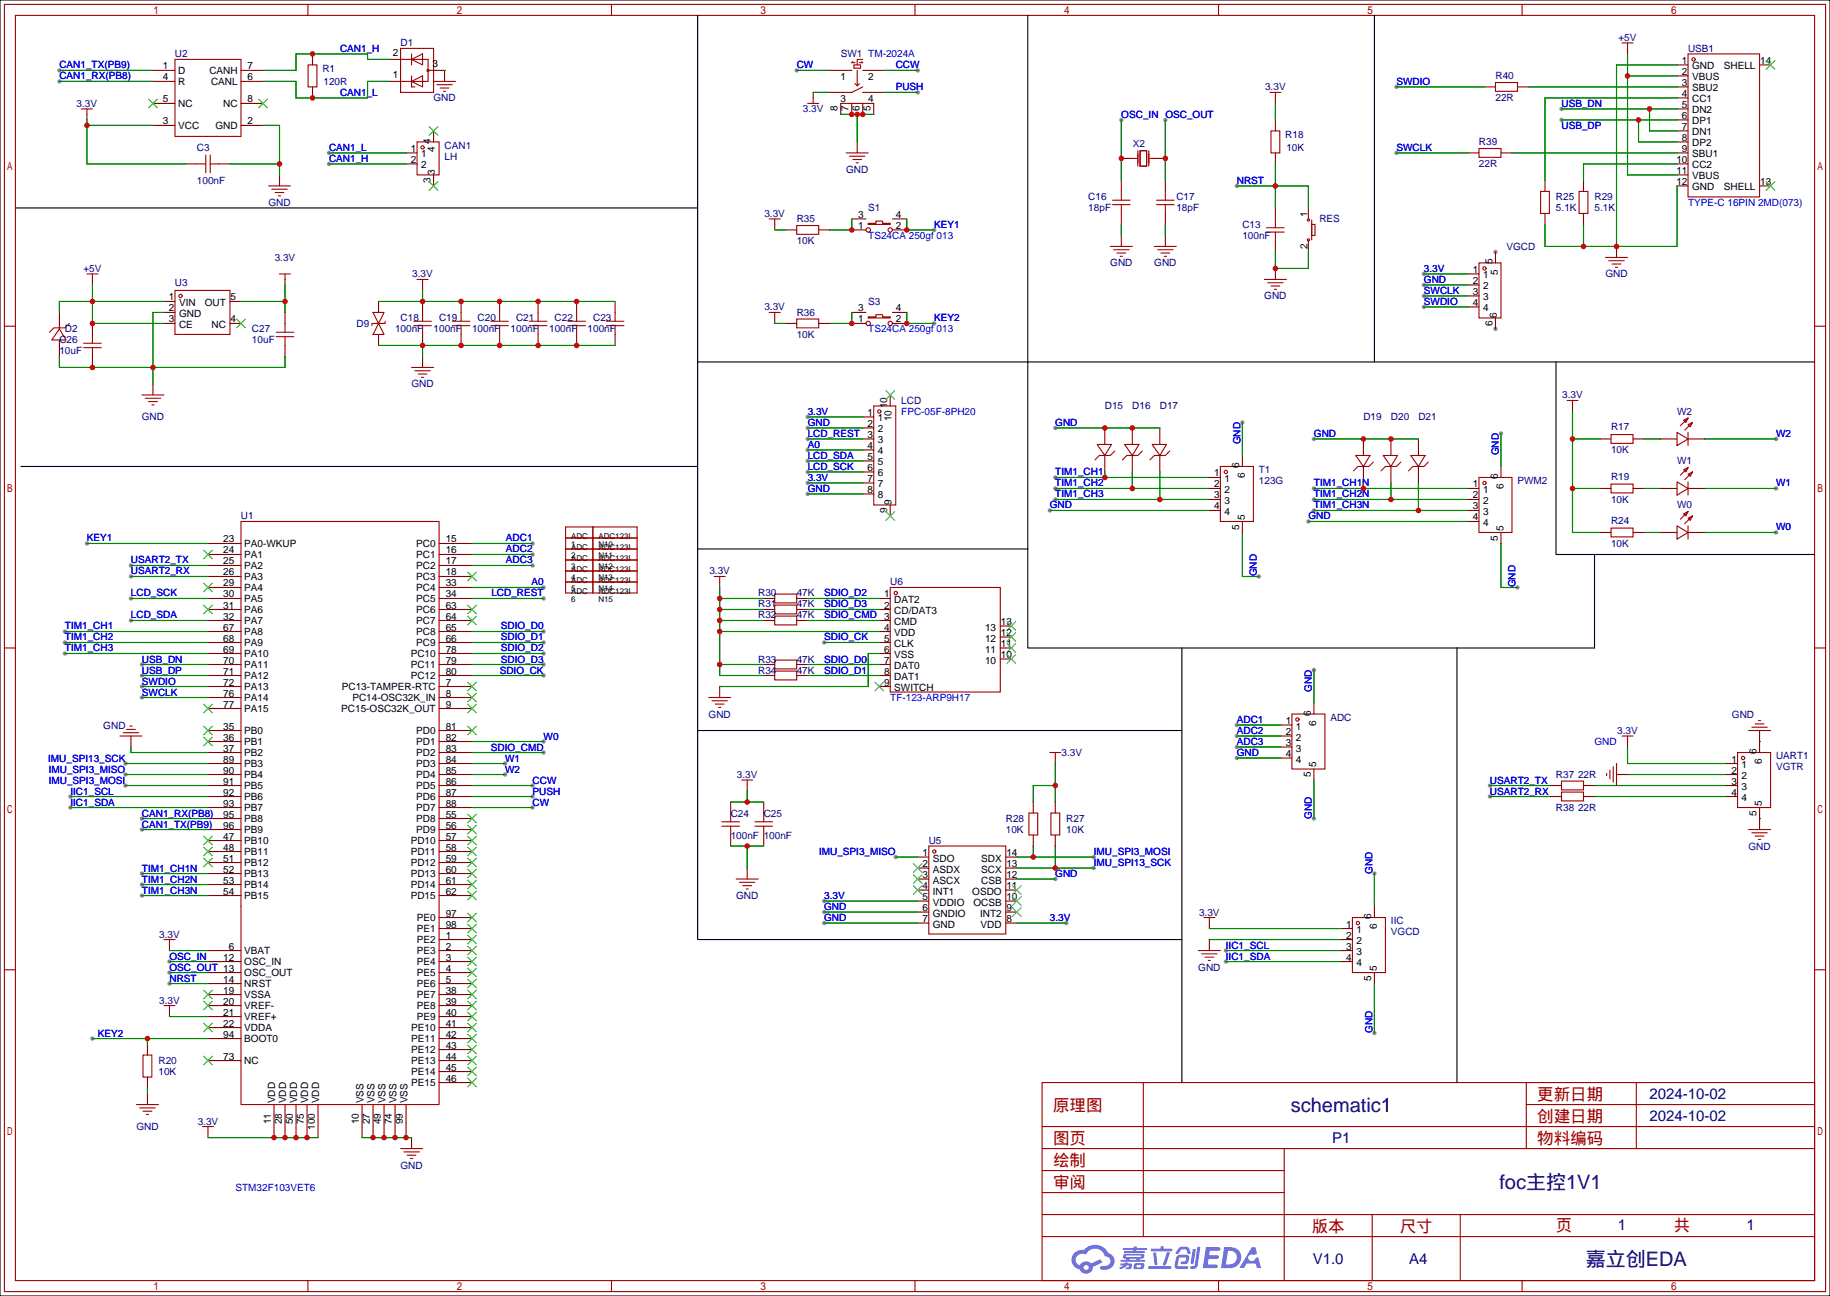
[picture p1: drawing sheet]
<svg xmlns="http://www.w3.org/2000/svg" width="422mm" height="299mm" viewBox="0 0 422 299" stroke-linecap="round" stroke-linejoin="round" font-family="sans-serif">
<defs><g id="words">
<g font-size="4.6" fill="#000080">
<text x="297.9" y="256.6">schematic1</text>
<text x="346.1" y="274.4">foc主控1V1</text>
<text x="366" y="292.2">嘉立创EDA</text>
</g>
<g font-size="3.8" fill="#a00000">
<text x="243.1" y="256.5">原理图</text>
<text x="354.8" y="254">更新日期</text>
<text x="354.8" y="259.1">创建日期</text>
<text x="243.1" y="269.2">绘制</text>
<text x="243.1" y="264.2">图页</text>
<text x="354.8" y="264.2">物料编码</text>
<text x="243.1" y="274.3">审阅</text>
<text x="302.8" y="284.5">版本</text>
<text x="323.1" y="284.5">尺寸</text>
<text x="359.2" y="284.2">页</text>
<text x="386.3" y="284.2">共</text>
</g>
<g font-size="3.5" fill="#000080">
<text x="380.7" y="253.7">2024-10-02</text>
<text x="307.5" y="263.8">P1</text>
<text x="380.7" y="258.8">2024-10-02</text>
<text x="373.4" y="283.9">1</text>
<text x="403.2" y="283.9">1</text>
<text x="303" y="291.8">V1.0</text>
<text x="325.3" y="291.8">A4</text>
</g>
<g font-size="2.3" fill="#00f">
<text x="78.5" y="12">CAN1_H</text>
<text x="13.7" y="15.8">CAN1_TX(PB9)</text>
<text x="183.9" y="15.8">CW</text>
<text x="206.8" y="15.8">CCW</text>
<text x="13.7" y="18.3">CAN1_RX(PB8)</text>
<text x="78.5" y="22.1">CAN1_L</text>
<text x="206.8" y="20.9">PUSH</text>
<text x="322.3" y="19.6">SWDIO</text>
<text x="258.8" y="27.2">OSC_IN OSC_OUT</text>
<text x="360.4" y="24.7">USB_DN</text>
<text x="360.4" y="29.8">USB_DP</text>
<text x="75.9" y="34.8">CAN1_L</text>
<text x="322.3" y="34.8">SWCLK</text>
<text x="75.9" y="37.4">CAN1_H</text>
<text x="285.5" y="42.5">NRST</text>
<text x="389.6" y="47.5">TYPE-C 16PIN 2MD(073)</text>
<text x="215.6" y="52.6">KEY1</text>
<text x="200.4" y="55.2">TS24CA 250gf 013</text>
<text x="328.7" y="62.8">3.3V</text>
<text x="328.7" y="65.3">GND</text>
<text x="328.7" y="67.9">SWCLK</text>
<text x="328.7" y="70.4">SWDIO</text>
<text x="200.4" y="76.8">TS24CA 250gf 013</text>
<text x="215.6" y="74.2">KEY2</text>
<text x="186.4" y="95.8">3.3V</text>
<text x="208" y="95.8">FPC-05F-8PH20</text>
<text x="186.4" y="98.3">GND</text>
<text x="186.4" y="100.9">LCD_REST</text>
<text x="243.6" y="98.3">GND</text>
<text x="303.3" y="100.9">GND</text>
<text x="410" y="100.9">W2</text>
<text x="186.4" y="106">LCD_SDA</text>
<text x="186.4" y="103.4">A0</text>
<text x="286.3" y="102.6" transform="rotate(-90 286.3 102.6)">GND</text>
<text x="346" y="105.2" transform="rotate(-90 346 105.2)">GND</text>
<text x="186.4" y="108.5">LCD_SCK</text>
<text x="186.4" y="111">3.3V</text>
<text x="186.4" y="113.6">GND</text>
<text x="243.6" y="109.8">TIM1_CH1</text>
<text x="243.6" y="112.3">TIM1_CH2</text>
<text x="303.3" y="112.3">TIM1_CH1N</text>
<text x="410" y="112.3">W1</text>
<text x="242.3" y="117.4">GND</text>
<text x="243.6" y="114.9">TIM1_CH3</text>
<text x="302" y="119.9">GND</text>
<text x="303.3" y="114.9">TIM1_CH2N</text>
<text x="303.3" y="117.4">TIM1_CH3N</text>
<text x="20.1" y="125">KEY1</text>
<text x="116.8" y="125">ADC1</text>
<text x="410" y="122.5">W0</text>
<text x="30.2" y="130.1">USART2_TX</text>
<text x="116.8" y="127.6">ADC2</text>
<text x="116.8" y="130.1">ADC3</text>
<text x="30.2" y="137.7">LCD_SCK</text>
<text x="30.2" y="132.6">USART2_RX</text>
<text x="113.4" y="137.7">LCD_REST</text>
<text x="122.7" y="135.2">A0</text>
<text x="190.2" y="137.7">SDIO_D2</text>
<text x="290.1" y="133.1" transform="rotate(-90 290.1 133.1)">GND</text>
<text x="349.8" y="135.6" transform="rotate(-90 349.8 135.6)">GND</text>
<text x="30.2" y="142.8">LCD_SDA</text>
<text x="190.2" y="140.3">SDIO_D3</text>
<text x="190.2" y="142.8">SDIO_CMD</text>
<text x="15" y="147.9">TIM1_CH2</text>
<text x="15" y="145.3">TIM1_CH1</text>
<text x="115.6" y="145.3">SDIO_D0</text>
<text x="115.6" y="147.9">SDIO_D1</text>
<text x="190.2" y="147.9">SDIO_CK</text>
<text x="15" y="150.4">TIM1_CH3</text>
<text x="32.8" y="153">USB_DN</text>
<text x="32.8" y="155.5">USB_DP</text>
<text x="115.3" y="155.5">SDIO_CK</text>
<text x="115.6" y="150.4">SDIO_D2</text>
<text x="115.6" y="153">SDIO_D3</text>
<text x="190.2" y="155.5">SDIO_D1</text>
<text x="190.2" y="153">SDIO_D0</text>
<text x="32.8" y="160.6">SWCLK</text>
<text x="32.8" y="158">SWDIO</text>
<text x="205.5" y="161.8">TF-123-ARP9H17</text>
<text x="302.8" y="159.8" transform="rotate(-90 302.8 159.8)">GND</text>
<text x="285.5" y="166.9">ADC1</text>
<text x="113.3" y="173.3">SDIO_CMD</text>
<text x="125.5" y="170.7">W0</text>
<text x="285.5" y="169.5">ADC2</text>
<text x="285.5" y="172">ADC3</text>
<text x="368" y="172">GND</text>
<text x="11.1" y="175.8">IMU_SPI13_SCK</text>
<text x="11.2" y="178.4">IMU_SPI3_MISO</text>
<text x="116.6" y="175.8">W1</text>
<text x="116.6" y="178.4">W2</text>
<text x="285.5" y="174.5">GND</text>
<text x="11.2" y="180.9">IMU_SPI3_MOSI</text>
<text x="16.3" y="183.4">IIC1_SCL</text>
<text x="16.3" y="186">IIC1_SDA</text>
<text x="122.9" y="183.4">PUSH</text>
<text x="122.9" y="180.9">CCW</text>
<text x="122.9" y="186">CW</text>
<text x="343.9" y="183.4">USART2_RX</text>
<text x="343.9" y="180.9">USART2_TX</text>
<text x="32.8" y="188.5">CAN1_RX(PB8)</text>
<text x="32.8" y="191.1">CAN1_TX(PB9)</text>
<text x="302.8" y="189" transform="rotate(-90 302.8 189)">GND</text>
<text x="189" y="197.4">IMU_SPI3_MISO</text>
<text x="252.5" y="197.4">IMU_SPI3_MOSI</text>
<text x="32.8" y="201.2">TIM1_CH1N</text>
<text x="32.8" y="203.8">TIM1_CH2N</text>
<text x="243.6" y="202.5">GND</text>
<text x="252.5" y="199.9">IMU_SPI13_SCK</text>
<text x="316.8" y="201.7" transform="rotate(-90 316.8 201.7)">GND</text>
<text x="32.8" y="206.3">TIM1_CH3N</text>
<text x="190.2" y="207.6">3.3V</text>
<text x="190.2" y="212.6">GND</text>
<text x="190.2" y="210.1">GND</text>
<text x="242.3" y="212.6">3.3V</text>
<text x="39.1" y="221.5">OSC_IN</text>
<text x="283" y="219">IIC1_SCL</text>
<text x="283" y="221.5">IIC1_SDA</text>
<text x="39.1" y="226.6">NRST</text>
<text x="39.1" y="224.1">OSC_OUT 13</text>
<text x="22.6" y="239.3">KEY2</text>
<text x="316.8" y="238.5" transform="rotate(-90 316.8 238.5)">GND</text>
<text x="54.4" y="274.9">STM32F103VET6</text>
</g>
<g font-size="2.3" fill="#000080">
<text x="92.5" y="10.7">D1</text>
<text x="373.6" y="9.4">+5V</text>
<text x="389.6" y="12">USB1</text>
<text x="40.4" y="13.3">U2</text>
<text x="74.4" y="16.5">R1</text>
<text x="194.1" y="13.3">SW1 TM-2024A</text>
<text x="74.7" y="19.6">120R</text>
<text x="100.1" y="23.4">GND</text>
<text x="292" y="20.9">3.3V</text>
<text x="345.2" y="18.3">R40</text>
<text x="345.2" y="23.4">22R</text>
<text x="17.7" y="24.7">3.3V</text>
<text x="185.3" y="26">3.3V</text>
<text x="45.5" y="34.8">C3</text>
<text x="102.6" y="34.4">CAN1</text>
<text x="261.5" y="33.9">X2</text>
<text x="296.7" y="31.8">R18</text>
<text x="296.9" y="34.8">10K</text>
<text x="341.4" y="33.6">R39</text>
<text x="102.6" y="36.9">LH</text>
<text x="195.3" y="39.9">GND</text>
<text x="341.4" y="38.7">22R</text>
<text x="45.5" y="42.4">100nF</text>
<text x="62" y="47.5">GND</text>
<text x="251.2" y="46.3">C16</text>
<text x="271.5" y="46.3">C17</text>
<text x="359.2" y="46.3">R25</text>
<text x="368" y="46.3">R29</text>
<text x="176.4" y="50.1">3.3V</text>
<text x="183.9" y="51.4">R35</text>
<text x="200.4" y="48.8">S1</text>
<text x="251.2" y="48.8">18pF</text>
<text x="271.5" y="48.8">18pF</text>
<text x="286.8" y="52.6">C13</text>
<text x="304.5" y="51.4">RES</text>
<text x="359.2" y="48.8">5.1K</text>
<text x="368" y="48.8">5.1K</text>
<text x="183.9" y="56.4">10K</text>
<text x="286.8" y="55.2">100nF</text>
<text x="347.7" y="57.7">VGCD</text>
<text x="19.3" y="62.8">+5V</text>
<text x="63.4" y="60.2">3.3V</text>
<text x="95.2" y="64.1">3.3V</text>
<text x="256.3" y="61.5">GND</text>
<text x="266.4" y="61.5">GND</text>
<text x="370.6" y="64.1">GND</text>
<text x="40.4" y="66">U3</text>
<text x="176.4" y="71.7">3.3V</text>
<text x="200.4" y="70.4">S3</text>
<text x="291.8" y="69.1">GND</text>
<text x="15" y="76.8">D2</text>
<text x="58.2" y="76.8">C27</text>
<text x="82.3" y="75.5">D9</text>
<text x="91.2" y="76.8">100nF</text>
<text x="92.5" y="74.2">C18</text>
<text x="100.1" y="76.8">100nF</text>
<text x="101.3" y="74.2">C19</text>
<text x="109" y="76.8">100nF</text>
<text x="110.2" y="74.2">C20</text>
<text x="117.9" y="76.8">100nF</text>
<text x="119.1" y="74.2">C21</text>
<text x="126.7" y="76.8">100nF</text>
<text x="128" y="74.2">C22</text>
<text x="135.6" y="76.8">100nF</text>
<text x="136.9" y="74.2">C23</text>
<text x="183.9" y="72.9">R36</text>
<text x="13.7" y="79.3">C26</text>
<text x="13.7" y="81.8">10uF</text>
<text x="58.2" y="79.3">10uF</text>
<text x="183.9" y="78">10K</text>
<text x="95" y="89.5">GND</text>
<text x="208" y="93.3">LCD</text>
<text x="255" y="94.5">D15</text>
<text x="261.4" y="94.5">D16</text>
<text x="267.7" y="94.5">D17</text>
<text x="360.6" y="92">3.3V</text>
<text x="387.1" y="95.8">W2</text>
<text x="32.7" y="97.1">GND</text>
<text x="314.7" y="97.1">D19</text>
<text x="321.1" y="97.1">D20</text>
<text x="327.4" y="97.1">D21</text>
<text x="371.9" y="99.4">R17</text>
<text x="371.9" y="104.7">10K</text>
<text x="387.1" y="107.2">W1</text>
<text x="290.6" y="109.2">T1</text>
<text x="290.6" y="111.8">123G</text>
<text x="350.3" y="111.8">PWM2</text>
<text x="371.9" y="110.8">R19</text>
<text x="55.6" y="119.9">U1</text>
<text x="371.9" y="116.1">10K</text>
<text x="387.1" y="117.4">W0</text>
<text x="371.9" y="121">R24</text>
<text x="371.9" y="126.3">10K</text>
<text x="163.7" y="132.6">3.3V</text>
<text x="175" y="137.7">R30</text>
<text x="183.9" y="137.7">47K</text>
<text x="205.5" y="135.2">U6</text>
<text x="175" y="140.3">R31</text>
<text x="175" y="142.8">R32</text>
<text x="183.9" y="140.3">47K</text>
<text x="183.9" y="142.8">47K</text>
<text x="175" y="153">R33</text>
<text x="175" y="155.5">R34</text>
<text x="183.9" y="153">47K</text>
<text x="183.9" y="155.5">47K</text>
<text x="163.6" y="165.7">GND</text>
<text x="307.1" y="166.4">ADC</text>
<text x="399.8" y="165.7">GND</text>
<text x="23.9" y="168.2">GND</text>
<text x="373.3" y="169.5">3.3V</text>
<text x="170.1" y="179.6">3.3V</text>
<text x="245" y="174.5">3.3V</text>
<text x="359.2" y="179.6">R37</text>
<text x="364.2" y="179.6">22R</text>
<text x="410" y="175.3">UART1</text>
<text x="410" y="177.8">VGTR</text>
<text x="168.7" y="188.5">C24</text>
<text x="176.3" y="188.5">C25</text>
<text x="232.2" y="189.8">R28</text>
<text x="246.1" y="189.8">R27</text>
<text x="359.2" y="187.2">R38</text>
<text x="364.2" y="187.2">22R</text>
<text x="168.7" y="193.6">100nF</text>
<text x="176.3" y="193.6">100nF</text>
<text x="214.4" y="194.8">U5</text>
<text x="232.2" y="192.3">10K</text>
<text x="246.1" y="192.3">10K</text>
<text x="403.6" y="196.1">GND</text>
<text x="169.9" y="207.6">GND</text>
<text x="276.8" y="211.4">3.3V</text>
<text x="321.1" y="213.4">IIC</text>
<text x="321.1" y="215.9">VGCD</text>
<text x="36.7" y="216.5">3.3V</text>
<text x="276.6" y="224.1">GND</text>
<text x="36.7" y="231.7">3.3V</text>
<text x="36.6" y="245.7">R20</text>
<text x="36.6" y="248.2">10K</text>
<text x="31.5" y="260.9">GND</text>
<text x="45.6" y="259.6">3.3V</text>
<text x="92.4" y="269.8">GND</text>
</g>
<g font-size="2.3">
<text x="37.6" y="16">1</text>
<text x="41.1" y="17">D</text>
<text x="48.3" y="17">CANH</text>
<text x="57.1" y="16">7</text>
<text x="90.7" y="13">2</text>
<text x="99.8" y="15.5">3</text>
<text x="388.2" y="14.8">1</text>
<text x="388.2" y="17.3">2</text>
<text x="390.6" y="16">GND</text>
<text x="397.9" y="16">SHELL</text>
<text x="406.3" y="14.8">14</text>
<text x="37.6" y="18.6">4</text>
<text x="37.6" y="23.6">5</text>
<text x="41.1" y="19.6">R</text>
<text x="48.7" y="19.6">CANL</text>
<text x="57.1" y="18.6">6</text>
<text x="57.1" y="23.6">8</text>
<text x="90.7" y="18.1">1</text>
<text x="194" y="23.6">3</text>
<text x="194" y="18.6">1</text>
<text x="200.4" y="23.6">4</text>
<text x="200.4" y="18.6">2</text>
<text x="388.2" y="19.8">3</text>
<text x="388.2" y="22.4">4</text>
<text x="390.6" y="18.6">VBUS</text>
<text x="390.6" y="21.1">SBU2</text>
<text x="390.6" y="23.6">CC1</text>
<text x="37.6" y="28.7">3</text>
<text x="41.1" y="29.7">VCC</text>
<text x="41.1" y="24.7">NC</text>
<text x="49.7" y="29.7">GND</text>
<text x="51.5" y="24.7">NC</text>
<text x="57.1" y="28.7">2</text>
<text x="193.3" y="25.6" transform="rotate(-90 193.3 25.6)">8</text>
<text x="195.9" y="25.6" transform="rotate(-90 195.9 25.6)">7</text>
<text x="198.4" y="25.6" transform="rotate(-90 198.4 25.6)">6</text>
<text x="201" y="25.6" transform="rotate(-90 201 25.6)">5</text>
<text x="388.2" y="24.9">5</text>
<text x="388.2" y="27.5">6</text>
<text x="388.2" y="30">7</text>
<text x="390.6" y="26.2">DN2</text>
<text x="390.6" y="28.7">DP1</text>
<text x="94.9" y="35.1">1</text>
<text x="99.4" y="33.3" transform="rotate(-90 99.4 33.3)">4</text>
<text x="100.4" y="35" transform="rotate(-90 100.4 35)">4</text>
<text x="388.2" y="32.5">8</text>
<text x="388.2" y="35.1">9</text>
<text x="390.6" y="31.3">DN1</text>
<text x="390.6" y="33.8">DP2</text>
<text x="94.9" y="37.6">2</text>
<text x="97.2" y="36.3">1</text>
<text x="97.2" y="38.9">2</text>
<text x="100.4" y="40.4" transform="rotate(-90 100.4 40.4)">3</text>
<text x="386.9" y="37.6">10</text>
<text x="386.9" y="40.2">11</text>
<text x="390.6" y="36.3">SBU1</text>
<text x="390.6" y="38.9">CC2</text>
<text x="390.6" y="41.4">VBUS</text>
<text x="99.4" y="42.2" transform="rotate(-90 99.4 42.2)">3</text>
<text x="386.9" y="42.7">12</text>
<text x="390.6" y="44">GND</text>
<text x="397.9" y="44">SHELL</text>
<text x="406.3" y="42.7">13</text>
<text x="198.1" y="52.9">1</text>
<text x="198.1" y="50.3">3</text>
<text x="206.8" y="52.9">2</text>
<text x="206.8" y="50.3">4</text>
<text x="301.8" y="50" transform="rotate(-90 301.8 50)">1</text>
<text x="301.8" y="57.4" transform="rotate(-90 301.8 57.4)">2</text>
<text x="340" y="63">1</text>
<text x="340" y="65.6">2</text>
<text x="342.3" y="64.3">1</text>
<text x="344.5" y="61.1" transform="rotate(-90 344.5 61.1)">5</text>
<text x="345.7" y="63.4" transform="rotate(-90 345.7 63.4)">5</text>
<text x="39" y="69.4">1</text>
<text x="39" y="71.9">2</text>
<text x="41.3" y="70.6">VIN</text>
<text x="47.3" y="70.6">OUT</text>
<text x="53.2" y="69.4">5</text>
<text x="198.1" y="71.9">3</text>
<text x="206.8" y="71.9">4</text>
<text x="340" y="68.1">3</text>
<text x="340" y="70.6">4</text>
<text x="342.3" y="66.8">2</text>
<text x="342.3" y="69.4">3</text>
<text x="342.3" y="71.9">4</text>
<text x="39" y="74.4">3</text>
<text x="41.3" y="73.2">GND</text>
<text x="41.3" y="75.7">CE</text>
<text x="48.8" y="75.7">NC</text>
<text x="53.2" y="74.4">4</text>
<text x="198.1" y="74.4">1</text>
<text x="206.8" y="74.4">2</text>
<text x="344.5" y="75.2" transform="rotate(-90 344.5 75.2)">6</text>
<text x="345.5" y="73.4" transform="rotate(-90 345.5 73.4)">6</text>
<text x="204.8" y="94.2" transform="rotate(-90 204.8 94.2)">10</text>
<text x="200.3" y="96">1</text>
<text x="200.3" y="98.6">2</text>
<text x="200.3" y="101.1">3</text>
<text x="202.6" y="97.3">1</text>
<text x="202.6" y="99.8">2</text>
<text x="205.8" y="97.3" transform="rotate(-90 205.8 97.3)">10</text>
<text x="200.3" y="103.7">4</text>
<text x="200.3" y="106.2">5</text>
<text x="202.6" y="102.4">3</text>
<text x="202.6" y="104.9">4</text>
<text x="202.6" y="107.5">5</text>
<text x="200.3" y="108.7">6</text>
<text x="200.3" y="111.3">7</text>
<text x="200.3" y="113.8">8</text>
<text x="202.6" y="110">6</text>
<text x="202.6" y="112.5">7</text>
<text x="280.3" y="110">1</text>
<text x="280.3" y="112.5">2</text>
<text x="282.6" y="111.3">1</text>
<text x="282.6" y="113.8">2</text>
<text x="286" y="108.1" transform="rotate(-90 286 108.1)">6</text>
<text x="287.3" y="110.4" transform="rotate(-90 287.3 110.4)">6</text>
<text x="340" y="112.5">1</text>
<text x="342.3" y="113.8">1</text>
<text x="345.7" y="110.6" transform="rotate(-90 345.7 110.6)">6</text>
<text x="347" y="112.9" transform="rotate(-90 347 112.9)">6</text>
<text x="202.6" y="115.1">8</text>
<text x="204.8" y="118.4" transform="rotate(-90 204.8 118.4)">9</text>
<text x="205.8" y="116.6" transform="rotate(-90 205.8 116.6)">9</text>
<text x="280.3" y="115.1">3</text>
<text x="280.3" y="117.6">4</text>
<text x="282.6" y="116.4">3</text>
<text x="282.6" y="118.9">4</text>
<text x="287.3" y="119.9" transform="rotate(-90 287.3 119.9)">5</text>
<text x="340" y="115.1">2</text>
<text x="340" y="117.6">3</text>
<text x="342.3" y="116.4">2</text>
<text x="342.3" y="118.9">3</text>
<text x="51.5" y="125.2">23</text>
<text x="102.9" y="125.2">15</text>
<text x="286" y="122.3" transform="rotate(-90 286 122.3)">5</text>
<text x="340" y="120.2">4</text>
<text x="342.3" y="121.4">4</text>
<text x="345.7" y="124.8" transform="rotate(-90 345.7 124.8)">5</text>
<text x="347" y="122.5" transform="rotate(-90 347 122.5)">5</text>
<text x="51.5" y="127.8">24</text>
<text x="51.5" y="130.3">25</text>
<text x="56.4" y="126.3">PA0-WKUP</text>
<text x="56.4" y="128.8">PA1</text>
<text x="56.4" y="131.3">PA2</text>
<text x="96.1" y="126.3">PC0</text>
<text x="96.1" y="128.8">PC1</text>
<text x="96.1" y="131.3">PC2</text>
<text x="102.9" y="127.8">16</text>
<text x="102.9" y="130.3">17</text>
<text x="51.5" y="132.9">26</text>
<text x="51.5" y="135.4">29</text>
<text x="51.5" y="137.9">30</text>
<text x="56.4" y="133.9">PA3</text>
<text x="56.4" y="136.4">PA4</text>
<text x="96.1" y="133.9">PC3</text>
<text x="96.1" y="136.4">PC4</text>
<text x="102.9" y="132.9">18</text>
<text x="102.9" y="135.4">33</text>
<text x="102.9" y="137.9">34</text>
<text x="204.1" y="137.9">1</text>
<text x="51.5" y="140.5">31</text>
<text x="51.5" y="143">32</text>
<text x="56.4" y="139">PA5</text>
<text x="56.4" y="141.5">PA6</text>
<text x="96.1" y="139">PC5</text>
<text x="96.1" y="141.5">PC6</text>
<text x="102.9" y="140.5">63</text>
<text x="102.9" y="143">64</text>
<text x="204.1" y="143">3</text>
<text x="204.1" y="140.5">2</text>
<text x="206.4" y="141.8">CD/DAT3</text>
<text x="206.4" y="139.2">DAT2</text>
<text x="51.5" y="145.6">67</text>
<text x="51.5" y="148.1">68</text>
<text x="56.4" y="144">PA7</text>
<text x="56.4" y="146.6">PA8</text>
<text x="56.4" y="149.1">PA9</text>
<text x="96.1" y="144">PC7</text>
<text x="96.1" y="146.6">PC8</text>
<text x="96.1" y="149.1">PC9</text>
<text x="102.9" y="145.6">65</text>
<text x="102.9" y="148.1">66</text>
<text x="204.1" y="148.1">5</text>
<text x="204.1" y="145.6">4</text>
<text x="206.4" y="149.4">CLK</text>
<text x="206.4" y="146.8">VDD</text>
<text x="206.4" y="144.3">CMD</text>
<text x="227.4" y="145.6">13</text>
<text x="227.4" y="148.1">12</text>
<text x="231" y="144.3">13</text>
<text x="231" y="146.8">12</text>
<text x="231" y="149.4">11</text>
<text x="51.5" y="150.6">69</text>
<text x="51.5" y="153.2">70</text>
<text x="51.5" y="155.7">71</text>
<text x="56.4" y="151.7">PA10</text>
<text x="56.4" y="154.2">PA11</text>
<text x="94.8" y="151.7">PC10</text>
<text x="94.8" y="154.2">PC11</text>
<text x="102.9" y="150.6">78</text>
<text x="102.9" y="153.2">79</text>
<text x="102.9" y="155.7">80</text>
<text x="204.1" y="155.7">8</text>
<text x="204.1" y="153.2">7</text>
<text x="204.1" y="150.6">6</text>
<text x="206.4" y="154.5">DAT0</text>
<text x="206.4" y="151.9">VSS</text>
<text x="227.4" y="150.6">11</text>
<text x="227.4" y="153.2">10</text>
<text x="231" y="151.9">10</text>
<text x="51.5" y="158.3">72</text>
<text x="51.5" y="160.8">76</text>
<text x="56.4" y="156.7">PA12</text>
<text x="56.4" y="159.3">PA13</text>
<text x="56.4" y="161.8">PA14</text>
<text x="78.9" y="159.3">PC13-TAMPER-RTC</text>
<text x="81.3" y="161.8">PC14-OSC32K_IN</text>
<text x="94.8" y="156.7">PC12</text>
<text x="102.9" y="158.3">7</text>
<text x="102.9" y="160.8">8</text>
<text x="204.1" y="158.3">9</text>
<text x="206.4" y="159.5">SWITCH</text>
<text x="206.4" y="157">DAT1</text>
<text x="51.5" y="163.3">77</text>
<text x="56.4" y="164.4">PA15</text>
<text x="78.8" y="164.4">PC15-OSC32K_OUT</text>
<text x="102.9" y="163.3">9</text>
<text x="296.8" y="167.2">1</text>
<text x="302.6" y="165.2" transform="rotate(-90 302.6 165.2)">6</text>
<text x="303.8" y="167.6" transform="rotate(-90 303.8 167.6)">6</text>
<text x="51.5" y="168.4">35</text>
<text x="51.5" y="171">36</text>
<text x="51.5" y="173.5">37</text>
<text x="56.4" y="169.4">PB0</text>
<text x="56.4" y="172">PB1</text>
<text x="96.1" y="169.4">PD0</text>
<text x="96.1" y="172">PD1</text>
<text x="102.9" y="168.4">81</text>
<text x="102.9" y="171">82</text>
<text x="102.9" y="173.5">83</text>
<text x="296.8" y="169.7">2</text>
<text x="296.8" y="172.2">3</text>
<text x="299.1" y="168.4">1</text>
<text x="299.1" y="171">2</text>
<text x="299.1" y="173.5">3</text>
<text x="51.5" y="176">89</text>
<text x="51.5" y="178.6">90</text>
<text x="56.4" y="174.5">PB2</text>
<text x="56.4" y="177.1">PB3</text>
<text x="56.4" y="179.6">PB4</text>
<text x="96.1" y="174.5">PD2</text>
<text x="96.1" y="177.1">PD3</text>
<text x="96.1" y="179.6">PD4</text>
<text x="102.9" y="176">84</text>
<text x="102.9" y="178.6">85</text>
<text x="296.8" y="174.8">4</text>
<text x="299.1" y="176">4</text>
<text x="302.6" y="179.4" transform="rotate(-90 302.6 179.4)">5</text>
<text x="303.8" y="177.1" transform="rotate(-90 303.8 177.1)">5</text>
<text x="399.7" y="176">1</text>
<text x="399.7" y="178.6">2</text>
<text x="402" y="177.3">1</text>
<text x="402" y="179.9">2</text>
<text x="405.4" y="174.1" transform="rotate(-90 405.4 174.1)">6</text>
<text x="406.7" y="176.4" transform="rotate(-90 406.7 176.4)">6</text>
<text x="51.5" y="181.1">91</text>
<text x="51.5" y="183.7">92</text>
<text x="56.4" y="182.1">PB5</text>
<text x="56.4" y="184.7">PB6</text>
<text x="96.1" y="182.1">PD5</text>
<text x="96.1" y="184.7">PD6</text>
<text x="102.9" y="181.1">86</text>
<text x="102.9" y="183.7">87</text>
<text x="399.7" y="181.1">3</text>
<text x="399.7" y="183.7">4</text>
<text x="402" y="182.4">3</text>
<text x="402" y="184.9">4</text>
<text x="406.7" y="186" transform="rotate(-90 406.7 186)">5</text>
<text x="51.5" y="186.2">93</text>
<text x="51.5" y="188.7">95</text>
<text x="51.5" y="191.3">96</text>
<text x="56.4" y="187.2">PB7</text>
<text x="56.4" y="189.8">PB8</text>
<text x="96.1" y="189.8">PD8</text>
<text x="96.1" y="187.2">PD7</text>
<text x="102.9" y="188.7">55</text>
<text x="102.9" y="191.3">56</text>
<text x="102.9" y="186.2">88</text>
<text x="405.4" y="188.3" transform="rotate(-90 405.4 188.3)">5</text>
<text x="51.5" y="193.8">47</text>
<text x="51.5" y="196.4">48</text>
<text x="56.4" y="194.8">PB10</text>
<text x="56.4" y="197.4">PB11</text>
<text x="56.4" y="192.3">PB9</text>
<text x="94.8" y="194.8">PD10</text>
<text x="94.8" y="197.4">PD11</text>
<text x="96.1" y="192.3">PD9</text>
<text x="102.9" y="193.8">57</text>
<text x="102.9" y="196.4">58</text>
<text x="213" y="197.6">1</text>
<text x="232.3" y="197.6">14</text>
<text x="51.5" y="198.9">51</text>
<text x="51.5" y="201.4">52</text>
<text x="51.5" y="204">53</text>
<text x="56.4" y="199.9">PB12</text>
<text x="56.4" y="202.5">PB13</text>
<text x="94.8" y="199.9">PD12</text>
<text x="94.8" y="202.5">PD13</text>
<text x="102.9" y="198.9">59</text>
<text x="102.9" y="201.4">60</text>
<text x="102.9" y="204">61</text>
<text x="213" y="200.2">2</text>
<text x="213" y="202.7">3</text>
<text x="215.3" y="198.9">SDO</text>
<text x="215.3" y="201.4">ASDX</text>
<text x="215.3" y="204">ASCX</text>
<text x="226.5" y="204">CSB</text>
<text x="226.5" y="201.4">SCX</text>
<text x="226.5" y="198.9">SDX</text>
<text x="232.3" y="202.7">12</text>
<text x="232.3" y="200.2">13</text>
<text x="51.5" y="206.5">54</text>
<text x="56.4" y="205">PB14</text>
<text x="56.4" y="207.5">PB15</text>
<text x="94.8" y="205">PD14</text>
<text x="94.8" y="207.5">PD15</text>
<text x="102.9" y="206.5">62</text>
<text x="213" y="205.3">4</text>
<text x="213" y="207.8">5</text>
<text x="215.3" y="206.5">INT1</text>
<text x="215.3" y="209.1">VDDIO</text>
<text x="224.4" y="206.5">OSDO</text>
<text x="224.7" y="209.1">OCSB</text>
<text x="232.3" y="207.8">10</text>
<text x="232.3" y="205.3">11</text>
<text x="96.2" y="212.6">PE0</text>
<text x="96.2" y="215.2">PE1</text>
<text x="102.9" y="211.6">97</text>
<text x="102.9" y="214.1">98</text>
<text x="213" y="210.3">6</text>
<text x="213" y="212.9">7</text>
<text x="215.3" y="211.6">GNDIO</text>
<text x="215.3" y="214.1">GND</text>
<text x="226.2" y="211.6">INT2</text>
<text x="226.3" y="214.1">VDD</text>
<text x="232.3" y="212.9">8</text>
<text x="232.3" y="210.3">9</text>
<text x="310.8" y="214.1">1</text>
<text x="313.1" y="215.4">1</text>
<text x="316.5" y="212.2" transform="rotate(-90 316.5 212.2)">6</text>
<text x="317.8" y="214.5" transform="rotate(-90 317.8 214.5)">6</text>
<text x="51.5" y="221.8">12</text>
<text x="52.8" y="219.2">6</text>
<text x="56.4" y="220.2">VBAT</text>
<text x="96.2" y="217.7">PE2</text>
<text x="96.2" y="220.2">PE3</text>
<text x="102.9" y="216.7">1</text>
<text x="102.9" y="219.2">2</text>
<text x="102.9" y="221.8">3</text>
<text x="310.8" y="216.7">2</text>
<text x="310.8" y="219.2">3</text>
<text x="310.8" y="221.8">4</text>
<text x="313.1" y="218">2</text>
<text x="313.1" y="220.5">3</text>
<text x="51.5" y="226.8">14</text>
<text x="56.4" y="222.8">OSC_IN</text>
<text x="56.4" y="225.3">OSC_OUT</text>
<text x="56.4" y="227.9">NRST</text>
<text x="96.2" y="222.8">PE4</text>
<text x="96.2" y="225.3">PE5</text>
<text x="96.2" y="227.9">PE6</text>
<text x="102.9" y="224.3">4</text>
<text x="102.9" y="226.8">5</text>
<text x="313.1" y="223">4</text>
<text x="316.5" y="226.4" transform="rotate(-90 316.5 226.4)">5</text>
<text x="317.8" y="224.1" transform="rotate(-90 317.8 224.1)">5</text>
<text x="51.5" y="229.4">19</text>
<text x="51.5" y="231.9">20</text>
<text x="56.4" y="230.4">VSSA</text>
<text x="56.4" y="232.9">VREF-</text>
<text x="96.2" y="230.4">PE7</text>
<text x="96.2" y="232.9">PE8</text>
<text x="102.9" y="229.4">38</text>
<text x="102.9" y="231.9">39</text>
<text x="51.5" y="234.5">21</text>
<text x="51.5" y="237">22</text>
<text x="51.5" y="239.5">94</text>
<text x="56.4" y="235.5">VREF+</text>
<text x="56.4" y="238">VDDA</text>
<text x="94.9" y="238">PE10</text>
<text x="96.2" y="235.5">PE9</text>
<text x="102.9" y="234.5">40</text>
<text x="102.9" y="237">41</text>
<text x="102.9" y="239.5">42</text>
<text x="51.5" y="244.6">73</text>
<text x="56.4" y="245.6">NC</text>
<text x="56.4" y="240.6">BOOT0</text>
<text x="94.9" y="240.6">PE11</text>
<text x="94.9" y="243.1">PE12</text>
<text x="94.9" y="245.6">PE13</text>
<text x="102.9" y="242.1">43</text>
<text x="102.9" y="244.6">44</text>
<text x="94.9" y="248.2">PE14</text>
<text x="94.9" y="250.7">PE15</text>
<text x="102.9" y="247.2">45</text>
<text x="102.9" y="249.7">46</text>
<text x="63.5" y="254.7" transform="rotate(-90 63.5 254.7)">VDD</text>
<text x="66.1" y="254.7" transform="rotate(-90 66.1 254.7)">VDD</text>
<text x="68.6" y="254.7" transform="rotate(-90 68.6 254.7)">VDD</text>
<text x="71.2" y="254.7" transform="rotate(-90 71.2 254.7)">VDD</text>
<text x="73.7" y="254.7" transform="rotate(-90 73.7 254.7)">VDD</text>
<text x="83.9" y="254.7" transform="rotate(-90 83.9 254.7)">VSS</text>
<text x="86.4" y="254.7" transform="rotate(-90 86.4 254.7)">VSS</text>
<text x="88.9" y="254.7" transform="rotate(-90 88.9 254.7)">VSS</text>
<text x="91.5" y="254.7" transform="rotate(-90 91.5 254.7)">VSS</text>
<text x="94" y="254.7" transform="rotate(-90 94 254.7)">VSS</text>
<text x="62.5" y="259.6" transform="rotate(-90 62.5 259.6)">11</text>
<text x="65.1" y="259.6" transform="rotate(-90 65.1 259.6)">28</text>
<text x="67.6" y="259.6" transform="rotate(-90 67.6 259.6)">50</text>
<text x="70.1" y="259.6" transform="rotate(-90 70.1 259.6)">75</text>
<text x="72.7" y="260.9" transform="rotate(-90 72.7 260.9)">100</text>
<text x="82.8" y="259.6" transform="rotate(-90 82.8 259.6)">10</text>
<text x="85.4" y="259.6" transform="rotate(-90 85.4 259.6)">27</text>
<text x="87.9" y="259.6" transform="rotate(-90 87.9 259.6)">49</text>
<text x="90.5" y="259.6" transform="rotate(-90 90.5 259.6)">74</text>
<text x="93" y="259.6" transform="rotate(-90 93 259.6)">99</text>
</g>
<g font-size="1.8">
<text x="131.8" y="124.4">ADC</text>
<text x="138.1" y="124.4">ADC123I</text>
<text x="131.8" y="126.3">1</text>
<text x="131.8" y="127">ADC</text>
<text x="131.8" y="128.8">2</text>
<text x="131.8" y="129.5">ADC</text>
<text x="131.8" y="131.3">3</text>
<text x="138.1" y="126.3">N10</text>
<text x="138.1" y="127">ADC123I</text>
<text x="138.1" y="128.8">N11</text>
<text x="138.1" y="129.5">ADC123I</text>
<text x="138.1" y="131.3">N12</text>
<text x="131.8" y="132">ADC</text>
<text x="131.8" y="133.9">4</text>
<text x="131.8" y="134.6">ADC</text>
<text x="131.8" y="136.4">5</text>
<text x="131.8" y="137.1">ADC</text>
<text x="138.1" y="132">ADC123I</text>
<text x="138.1" y="133.9">N13</text>
<text x="138.1" y="134.6">ADC123I</text>
<text x="138.1" y="136.4">N14</text>
<text x="138.1" y="137.1">ADC123I</text>
<text x="131.8" y="139">6</text>
<text x="138.1" y="139">N15</text>
</g>
</g></defs>
<path d="M0 0h422.4v299.2h-422.4z" fill="#fff" stroke="#000" stroke-width=".25"/>
<g fill="#999">
<circle cx="345.2" cy="58.2" r=".51"/>
<circle cx="345.2" cy="75.9" r=".51"/>
<circle cx="258.8" cy="27.7" r=".51"/>
<circle cx="269" cy="27.7" r=".51"/>
<circle cx="75.9" cy="37.8" r=".51"/>
<circle cx="75.9" cy="35.3" r=".51"/>
<circle cx="13.7" cy="18.8" r=".51"/>
<circle cx="13.7" cy="16.3" r=".51"/>
<circle cx="410" cy="101.3" r=".51"/>
<circle cx="410" cy="112.8" r=".51"/>
<circle cx="410" cy="122.9" r=".51"/>
<circle cx="39.1" cy="227.1" r=".51"/>
<circle cx="39.1" cy="222" r=".51"/>
<circle cx="39.1" cy="224.5" r=".51"/>
<circle cx="32.8" cy="161" r=".51"/>
<circle cx="32.8" cy="158.5" r=".51"/>
<circle cx="360.4" cy="25.1" r=".51"/>
<circle cx="32.8" cy="153.4" r=".51"/>
<circle cx="32.8" cy="156" r=".51"/>
<circle cx="32.8" cy="189" r=".51"/>
<circle cx="32.8" cy="191.5" r=".51"/>
<circle cx="15" cy="148.3" r=".51"/>
<circle cx="15" cy="150.9" r=".51"/>
<circle cx="285.5" cy="42.9" r=".51"/>
<circle cx="32.8" cy="201.7" r=".51"/>
<circle cx="32.8" cy="206.8" r=".51"/>
<circle cx="32.8" cy="204.2" r=".51"/>
<circle cx="30.2" cy="138.2" r=".51"/>
<circle cx="30.2" cy="143.3" r=".51"/>
<circle cx="16.3" cy="183.9" r=".51"/>
<circle cx="16.3" cy="186.4" r=".51"/>
<circle cx="20.1" cy="125.5" r=".51"/>
<circle cx="125.5" cy="173.7" r=".51"/>
<circle cx="122.9" cy="128" r=".51"/>
<circle cx="122.9" cy="130.6" r=".51"/>
<circle cx="122.9" cy="125.5" r=".51"/>
<circle cx="215.6" cy="74.7" r=".51"/>
<circle cx="15" cy="145.8" r=".51"/>
<circle cx="21.3" cy="239.8" r=".51"/>
<circle cx="186.4" cy="98.8" r=".51"/>
<circle cx="186.4" cy="101.3" r=".51"/>
<circle cx="186.4" cy="96.3" r=".51"/>
<circle cx="186.4" cy="109" r=".51"/>
<circle cx="186.4" cy="111.5" r=".51"/>
<circle cx="186.4" cy="114" r=".51"/>
<circle cx="186.4" cy="106.4" r=".51"/>
<circle cx="186.4" cy="103.9" r=".51"/>
<circle cx="285.5" cy="167.4" r=".51"/>
<circle cx="285.5" cy="169.9" r=".51"/>
<circle cx="285.5" cy="172.5" r=".51"/>
<circle cx="285.5" cy="175" r=".51"/>
<circle cx="242.3" cy="117.9" r=".51"/>
<circle cx="243.6" cy="110.2" r=".51"/>
<circle cx="243.6" cy="112.8" r=".51"/>
<circle cx="243.6" cy="115.3" r=".51"/>
<circle cx="243.6" cy="98.8" r=".51"/>
<circle cx="360.4" cy="27.7" r=".51"/>
<circle cx="215.6" cy="53.1" r=".51"/>
<circle cx="243.6" cy="202.9" r=".51"/>
<circle cx="246.1" cy="213.1" r=".51"/>
<circle cx="252.5" cy="197.9" r=".51"/>
<circle cx="252.5" cy="200.4" r=".51"/>
<circle cx="206.8" cy="197.9" r=".51"/>
<circle cx="190.2" cy="213.1" r=".51"/>
<circle cx="190.2" cy="210.6" r=".51"/>
<circle cx="190.2" cy="208" r=".51"/>
<circle cx="125.5" cy="138.2" r=".51"/>
<circle cx="125.5" cy="135.6" r=".51"/>
<circle cx="29" cy="176.3" r=".51"/>
<circle cx="29" cy="181.4" r=".51"/>
<circle cx="29" cy="178.8" r=".51"/>
<circle cx="125.5" cy="150.9" r=".51"/>
<circle cx="125.5" cy="153.4" r=".51"/>
<circle cx="125.5" cy="156" r=".51"/>
<circle cx="125.5" cy="145.8" r=".51"/>
<circle cx="125.5" cy="148.3" r=".51"/>
<circle cx="190.2" cy="148.3" r=".51"/>
<circle cx="116.6" cy="176.3" r=".51"/>
<circle cx="116.6" cy="178.8" r=".51"/>
<circle cx="122.9" cy="183.9" r=".51"/>
<circle cx="122.9" cy="181.4" r=".51"/>
<circle cx="122.9" cy="186.4" r=".51"/>
<circle cx="211.8" cy="21.3" r=".51"/>
<circle cx="211.8" cy="16.3" r=".51"/>
<circle cx="183.9" cy="16.3" r=".51"/>
<circle cx="290.6" cy="133.1" r=".51"/>
<circle cx="303.3" cy="189" r=".51"/>
<circle cx="303.3" cy="154.7" r=".51"/>
<circle cx="283" cy="219.5" r=".51"/>
<circle cx="283" cy="222" r=".51"/>
<circle cx="317.2" cy="238.5" r=".51"/>
<circle cx="317.2" cy="201.7" r=".51"/>
<circle cx="286.8" cy="97.5" r=".51"/>
<circle cx="322.3" cy="20.1" r=".51"/>
<circle cx="322.3" cy="35.3" r=".51"/>
<circle cx="343.9" cy="183.9" r=".51"/>
<circle cx="343.9" cy="181.4" r=".51"/>
<circle cx="30.2" cy="133.1" r=".51"/>
<circle cx="30.2" cy="130.6" r=".51"/>
<circle cx="302" cy="120.4" r=".51"/>
<circle cx="303.3" cy="112.8" r=".51"/>
<circle cx="303.3" cy="115.3" r=".51"/>
<circle cx="303.3" cy="117.9" r=".51"/>
<circle cx="303.3" cy="101.3" r=".51"/>
<circle cx="350.3" cy="135.6" r=".51"/>
<circle cx="346.5" cy="100.1" r=".51"/>
<circle cx="125.5" cy="171.2" r=".51"/>
<circle cx="328.7" cy="63.2" r=".51"/>
<circle cx="328.7" cy="65.8" r=".51"/>
<circle cx="328.7" cy="68.3" r=".51"/>
<circle cx="328.7" cy="70.9" r=".51"/>
</g>
<g fill="none" stroke="#a10000" stroke-width=".25">
<path d="M1 1h420.4v297.2h-420.4zM3.6 3.6h415.2v292.1h-415.2zM71.1 1v2.6M141.1 1v2.6M211.2 1v2.6M281.3 1v2.6M351.3 1v2.6M1 75.3h2.6M418.8 75.3h2.6M1 149.6h2.6M418.8 149.6h2.6M1 223.9h2.6"/>
<path d="M418.8 223.9h2.6M240.5 249.9h178.3v45.8h-178.3zM263.9 249.9v35.6M352.3 249.9v15.3M352.3 255h66.5M377.7 249.9v15.3M240.5 270.3h55.9M240.5 265.2h178.3M240.5 275.3h55.9M240.5 260.1h178.3M296.4 265.2v30.5M71.1 295.7v2.5"/>
<path d="M141.1 295.7v2.5M211.2 295.7v2.5M240.5 285.5h178.3M240.5 280.4h178.3M281.3 295.7v2.5M316.7 280.4v15.3M337.1 280.4v15.3M351.3 295.7v2.5"/>
</g>
<g fill="#5487ff">
<path d="M278.4 287.9h2.6a.48 .48 0 0 1 .7 .4 .48 .48 0 0 1-.7 .5h-1.8l-.1 1h1.9a.43 .43 0 0 1 .4 .5 .43 .43 0 0 1-.5 .3h-1.9l-.2 1.3h1.6a.45 .45 0 0 1 .6 .2 .45 .45 0 0 1-.1 .6l-3.3 .1z"/>
<path d="M288.9 288h.9l.4 1.4-.8 .4a.84 .84 0 0 0-1.2 .2 .84 .84 0 0 0 .3 1.2 .84 .84 0 0 0 1.2-.4l.1-.3 .6-.3 .7 2.5h-1l-.3-1h-2l-.6 1h-1.1z"/>
<path d="M275.3 288.4h.7l-.5 3.2a.36 .36 0 0 1-.3 .3 .36 .36 0 0 1-.4-.4z"/>
<path d="M276.4 287.9h.7l-.6 4.3a1.13 1.13 0 0 1-1.8 .6l.2-.4 .7-.1 .2-.2z"/>
<path d="M272.1 288.2l.6-.4h1a.77 .77 0 0 1 .8 .6l.3 .9-.1 .2h-.6l-.2-.9-.3-.1h-.9l-.7 1-.7-.1z"/>
<path d="M271.6 290l.6-.3h1.7a.81 .81 0 0 1 .6 .5 .81 .81 0 0 1-.1 .9 .81 .81 0 0 1-.9 .8h-.7a.32 .32 0 0 1-.3-.4 .32 .32 0 0 1 .4-.3h.7l.2-.9-1.6 .1-.4 1.9h2.2a.32 .32 0 0 1 .3 .4 .32 .32 0 0 1-.4 .3l-2.2-.1-.5-.3-.1-.5z"/>
<path d="M265.1 292.3h5a.33 .33 0 0 1 .3 .4 .33 .33 0 0 1-.4 .3h-4.8l-.2-.2z"/>
<path d="M269.3 289.1h.8l-.7 2a.98 .98 0 0 1-.7 1.1l-.3-.3z"/>
<path d="M266.2 289.2h.7l.3 2.6a.34 .34 0 0 1-.3 .3 .34 .34 0 0 1-.4-.2z"/>
<path d="M265.7 288.3h2.1l.3-.6h.5l-.1 .6h1.8a.32 .32 0 0 1 .4 .3 .32 .32 0 0 1-.4 .3h-4.5l-.2-.1z"/>
<path d="M258.7 291.7h.9l.1-.2h.6v.2h.8l.2 .2-.2 .9-1.3 .2v-.4h.7l.1-.4a.68 .68 0 0 0-1 .4l-1.1 .4-.2-.4 1-.4h-.7z"/>
<path d="M259.2 288.1h2.4l.1-.3h.7v.3h2.1l.3 .3-.3 .2h-2.2v.3h1.8l.2 .2-.2 .2h-4.6v-.4h2v-.3h-2.2l-.2-.1z"/>
<path d="M282.6 287.9l-.8 4.9h1.7a2.5 2.5 0 0 0 3-2.5 2.5 2.5 0 0 0-3.1-2.4zM283.4 288.8a1.65 1.65 0 0 1 2.1 1.6 1.65 1.65 0 0 1-2.2 1.5h-.3z"/>
<path d="M259.4 289.7l-.2 .7 .7 .2 .1 .3h-1.3l.1 .4h5.3l.3-.2-.2-.2h-1.2l.2-.3a.7 .7 0 0 0 .8-.2 .7 .7 0 0 0 0-.9h-4.2zM260 289.9l3.4 .1-.2 .2h-3.2zM260.7 290.6h1.7l-.2 .3h-1.4z"/>
<path d="M261.8 291.8a1.05 1.05 0 0 0 0 1.2 2.91 2.91 0 0 0 2.2-.2 .98 .98 0 0 0 0-1.2h-1.7zM262.4 292.1l.9-.1 .1 .4-.3 .2h-.8z"/>
<path d="M248.1 289.2a2.23 2.23 0 0 0-.7 2.3 2.23 2.23 0 0 0 1.8 1.6 1.58 1.58 0 0 0 1.8 .9 1.58 1.58 0 0 0 1.3-1.5l2.2-1-.5-.8-2.1 1a1.65 1.65 0 0 0-2.7 .5 1.47 1.47 0 0 1-.7-2.1 1.47 1.47 0 0 1 2.2-.4 2.3 2.3 0 0 1 2.3-1.4 2.3 2.3 0 0 1 2 1.8 1.12 1.12 0 0 1 1.3 1 1.12 1.12 0 0 1-1.1 1.2h-.7a.45 .45 0 0 0-.6 .3 .45 .45 0 0 0 .4 .6 2.21 2.21 0 0 0 2.3-.6 2.21 2.21 0 0 0 .5-2.3 2.13 2.13 0 0 0-1.3-1 3.3 3.3 0 0 0-5.6-.7l-1.1 .1zM250.1 292.7a.6 .6 0 0 1 1.2 0 .6 .6 0 0 1-1.2 0z"/>
</g>
<g fill="none" stroke="#870000" stroke-width=".25">
<path d="M35.3 16.3h5.1M35.3 18.8h5.1M55.6 16.3h5.1M55.6 18.8h5.1M72.1 12.4v2.6M89.9 18.8h2.6M89.9 13.7h2.6M100.1 16.3h2.5v2.5M191.5 16.3h5.1M199.1 16.3h5.1M375.7 11.2v1.2M387.1 15h2.5"/>
<path d="M387.1 17.5h2.5M406.1 15h2.6M20.1 26.4v1.3M35.3 29h5.1M35.3 23.9h5.1M42.9 37.8h2.6M50.5 37.8h2.6M55.6 29h5.1M55.6 23.9h5.1M72.1 20.1v2.5M93.7 35.3h2.6M93.7 37.8h2.6"/>
<path d="M100.1 30.2v2.6M187.7 21.3v1.3M191.5 21.3h5.1M194.1 23.9v2.5M196.6 23.9v2.5M197.9 32.8v2.5M199.1 21.3h5.1M199.1 23.9v2.5M201.7 23.9v2.5M258.8 36.6h2.6M266.4 36.6h2.6M294.4 22.6v1.3"/>
<path d="M294.4 27.7v2.5M294.4 35.3v2.5M338.8 35.3h2.6M342.6 20.1h2.6M346.5 35.3h2.5M350.3 20.1h2.5M387.1 35.3h2.5M387.1 37.8h2.5M387.1 20.1h2.5M387.1 22.6h2.5M387.1 25.1h2.5M387.1 27.7h2.5"/>
<path d="M387.1 30.2h2.5M387.1 32.8h2.5M64.5 40.4v2.5M100.1 40.4v2.5M178.8 51.8v1.3M181.4 53.1h2.5M189 53.1h2.5M196.6 53.1h3.3M196.6 50.5h3.3M206 53.1h3.3M206 50.5h3.3M258.8 41.7v2.5"/>
<path d="M258.8 49.3v2.5M258.8 54.4v2.5M269 41.7v2.5M269 49.3v2.5M269 54.4v2.5M294.4 48v2.5M294.4 55.6v2.6M302 48v2.5M302 55.6v2.6M345.2 58.2v2.5M356.6 41.7v2.5M356.6 49.3v2.5"/>
<path d="M365.5 41.7v2.5M365.5 49.3v2.5M373.1 56.9v2.5M387.1 40.4h2.5M387.1 42.9h2.5M406.1 42.9h2.6M13.7 72.1v3.8M13.7 78.5v3.8M21.3 64.5v1.3M21.3 74.7v2.5M37.8 69.6h2.6M37.8 72.1h2.6"/>
<path d="M37.8 74.7h2.6M53.1 69.6h2.5M53.1 74.7h2.5M65.8 64.5v1.3M65.8 72.1v2.6M65.8 79.8v2.5M87.4 69.6v2.5M87.4 77.2v2.6M97.5 65.8v1.3M97.5 69.6v2.5M97.5 77.2v2.6M106.4 69.6v2.5"/>
<path d="M106.4 77.2v2.6M115.3 69.6v2.5M115.3 77.2v2.6M124.2 69.6v2.5M124.2 77.2v2.6M133.1 69.6v2.5M133.1 77.2v2.6M142 69.6v2.5M142 77.2v2.6M178.8 73.4v1.3M181.4 74.7h2.5M189 74.7h2.5"/>
<path d="M196.6 72.1h3.3M196.6 74.7h3.3M206 72.1h3.3M206 74.7h3.3M294.4 62v2.5M338.8 63.2h2.6M338.8 65.8h2.6M338.8 68.3h2.6M338.8 70.9h2.6M345.2 73.4v2.5M21.3 82.3v2.5M35.3 88.6v2.6"/>
<path d="M97.5 82.3v2.5M199.1 96.3h2.6M199.1 98.8h2.6M205.5 91.2v2.5M255 98.8v3.8M261.4 98.8v3.8M267.7 98.8v3.8M363 93.7v1.3M199.1 101.3h2.6M199.1 103.9h2.6M199.1 106.4h2.6M199.1 109h2.6"/>
<path d="M199.1 111.5h2.6M199.1 114h2.6M205.5 116.6v2.5M255 105.2v3.8M261.4 105.2v3.8M267.7 105.2v3.8M279.1 112.8h2.6M279.1 110.2h2.6M279.1 115.3h2.6M279.1 117.9h2.6M286.8 105.2v2.5M314.7 101.3v3.9"/>
<path d="M314.7 107.7v3.8M321.1 101.3v3.9M321.1 107.7v3.8M327.4 101.3v3.9M327.4 107.7v3.8M338.8 112.8h2.6M338.8 115.3h2.6M338.8 117.9h2.6M346.5 107.7v2.5M369.3 101.3h2.6M369.3 112.8h2.6M376.9 101.3h2.6"/>
<path d="M376.9 112.8h2.6M383.3 101.3h3.8M383.3 112.8h3.8M389.6 101.3h3.8M389.6 112.8h3.8M48 125.5h7.6M48 128h7.6M48 130.6h7.6M48 133.1h7.6M48 135.6h7.6M48 138.2h7.6M101.3 125.5h7.7"/>
<path d="M101.3 128h7.7M101.3 130.6h7.7M101.3 133.1h7.7M101.3 135.6h7.7M101.3 138.2h7.7M166.1 134.4v1.2M176.3 138.2h2.5M183.9 138.2h2.5M202.9 138.2h2.6M286.8 120.4v2.5M338.8 120.4h2.6M346.5 122.9v2.6"/>
<path d="M369.3 122.9h2.6M376.9 122.9h2.6M383.3 122.9h3.8M389.6 122.9h3.8M48 158.5h7.6M48 140.7h7.6M48 143.3h7.6M48 145.8h7.6M48 148.3h7.6M48 150.9h7.6M48 153.4h7.6M48 156h7.6"/>
<path d="M101.3 158.5h7.7M101.3 140.7h7.7M101.3 143.3h7.7M101.3 145.8h7.7M101.3 148.3h7.7M101.3 150.9h7.7M101.3 153.4h7.7M101.3 156h7.7M166.1 158.5v2.5M176.3 140.7h2.5M176.3 143.3h2.5M176.3 153.4h2.5"/>
<path d="M176.3 156h2.5M183.9 140.7h2.5M183.9 143.3h2.5M183.9 153.4h2.5M183.9 156h2.5M202.9 158.5h2.6M202.9 140.7h2.6M202.9 143.3h2.6M202.9 145.8h2.6M202.9 148.3h2.6M202.9 150.9h2.6M202.9 153.4h2.6"/>
<path d="M202.9 156h2.6M230.9 144.5h2.5M230.9 147.1h2.5M230.9 149.6h2.5M230.9 152.1h2.5M30.2 169.9v2.6M48 161h7.6M48 163.6h7.6M48 168.7h7.6M48 171.2h7.6M48 173.7h7.6M48 176.3h7.6"/>
<path d="M48 178.8h7.6M101.3 161h7.7M101.3 163.6h7.7M101.3 168.7h7.7M101.3 171.2h7.7M101.3 173.7h7.7M101.3 176.3h7.7M101.3 178.8h7.7M243.6 175v1.3M295.7 167.4h2.5M295.7 169.9h2.5M295.7 172.5h2.5"/>
<path d="M295.7 175h2.5M303.3 162.3v2.5M303.3 177.5v2.6M373.1 178.8h2.6M375.7 171.2v1.3M398.5 176.3h2.6M398.5 178.8h2.6M406.1 168.7v5M48 194.1h7.6M48 196.6h7.6M48 199.1h7.6M48 181.4h7.6"/>
<path d="M48 183.9h7.6M48 186.4h7.6M48 189h7.6M48 191.5h7.6M101.3 194.1h7.7M101.3 196.6h7.7M101.3 199.1h7.7M101.3 181.4h7.7M101.3 183.9h7.7M101.3 186.4h7.7M101.3 189h7.7M101.3 191.5h7.7"/>
<path d="M168.7 185.2v2.5M168.7 192.8v2.5M172.5 181.4v1.2M176.3 185.2v2.5M176.3 192.8v2.5M211.8 197.9h2.6M232.2 197.9h2.5M238.5 185.2v2.5M238.5 192.8v2.5M243.6 185.2v2.5M243.6 192.8v2.5M357.9 181.4h2.5"/>
<path d="M357.9 183.9h2.5M365.5 181.4h2.5M365.5 183.9h2.5M398.5 181.4h2.6M398.5 183.9h2.6M406.1 186.4v5.1M39.1 218.2v1.3M48 219.5h7.6M48 201.7h7.6M48 204.2h7.6M48 206.8h7.6M101.3 216.9h7.7"/>
<path d="M101.3 219.5h7.7M101.3 201.7h7.7M101.3 204.2h7.7M101.3 206.8h7.7M101.3 211.8h7.7M101.3 214.4h7.7M172.5 200.4v2.5M211.8 200.4h2.6M211.8 202.9h2.6M211.8 205.5h2.6M211.8 208h2.6M211.8 210.6h2.6"/>
<path d="M211.8 213.1h2.6M232.2 200.4h2.5M232.2 202.9h2.5M232.2 205.5h2.5M232.2 208h2.5M232.2 210.6h2.5M232.2 213.1h2.5M279.1 213.1v1.3M279.1 216.9v2.6M309.6 216.9h2.6M309.6 219.5h2.6M309.6 214.4h2.6"/>
<path d="M317.2 209.3v2.5M39.1 233.4v1.3M48 222h7.6M48 224.5h7.6M48 227.1h7.6M48 229.6h7.6M48 232.2h7.6M48 234.7h7.6M48 237.2h7.6M48 239.8h7.6M101.3 222h7.7M101.3 224.5h7.7"/>
<path d="M101.3 227.1h7.7M101.3 229.6h7.7M101.3 232.2h7.7M101.3 234.7h7.7M101.3 237.2h7.7M101.3 239.8h7.7M309.6 222h2.6M317.2 224.5v2.6M34 241v2.6M34 248.7v2.5M34 252.5v2.5M48 244.9h7.6"/>
<path d="M63.2 255v7.6M65.8 255v7.6M68.3 255v7.6M70.9 255v7.6M73.4 255v7.6M83.6 255v7.6M86.1 255v7.6M88.6 255v7.6M91.2 255v7.6M93.7 255v7.6M101.3 244.9h7.7M101.3 242.3h7.7"/>
<path d="M101.3 247.4h7.7M101.3 249.9h7.7M48 261.4v1.2M95 262.6v2.6"/>
</g>
<g fill="none" stroke="#3c3" stroke-width=".25">
<path d="M407.7 14l2 2M409.7 14l-2 2M34.3 22.9l2 2M36.3 22.9l-2 2M59.7 22.9l2 2M61.7 22.9l-2 2M99.1 29.2l2 2M101.1 29.2l-2 2M99.1 41.9l2 2M101.1 41.9l-2 2M407.7 41.9l2 2M409.7 41.9l-2 2"/>
<path d="M54.6 73.7l2 2M56.6 73.7l-2 2M204.5 90.2l2 2M206.5 90.2l-2 2M204.5 118.1l2 2M206.5 118.1l-2 2M47 127l2 2M47 134.6l2 2.1M47 139.7l2 2M49 127l-2 2M49 134.6l-2 2.1M49 139.7l-2 2"/>
<path d="M107.9 132.1l2.1 2M107.9 139.7l2.1 2M110 132.1l-2.1 2M110 139.7l-2.1 2M107.9 157.5l2.1 2M107.9 142.2l2.1 2.1M110 157.5l-2.1 2M110 142.2l-2.1 2.1M201.9 157.5l2.1 2M204 157.5l-2.1 2M232.4 143.5l2 2M232.4 146l2 2.1"/>
<path d="M232.4 148.6l2 2M232.4 151.1l2 2.1M234.4 143.5l-2 2M234.4 146l-2 2.1M234.4 148.6l-2 2M234.4 151.1l-2 2.1M47 167.6l2 2.1M47 170.2l2 2M47 162.6l2 2M49 167.6l-2 2.1M49 170.2l-2 2M49 162.6l-2 2"/>
<path d="M107.9 160l2.1 2.1M107.9 162.6l2.1 2M107.9 167.6l2.1 2.1M110 160l-2.1 2.1M110 162.6l-2.1 2M110 167.6l-2.1 2.1M47 193l2 2.1M47 195.6l2 2M47 198.1l2 2.1M49 193l-2 2.1M49 195.6l-2 2M49 198.1l-2 2.1"/>
<path d="M107.9 188l2.1 2M107.9 190.5l2.1 2M107.9 193l2.1 2.1M107.9 195.6l2.1 2M107.9 198.1l2.1 2.1M110 188l-2.1 2M110 190.5l-2.1 2M110 193l-2.1 2.1M110 195.6l-2.1 2M110 198.1l-2.1 2.1M210.8 199.4l2.1 2M212.9 199.4l-2.1 2"/>
<path d="M107.9 215.9l2.1 2M107.9 218.4l2.1 2.1M107.9 210.8l2.1 2.1M107.9 213.4l2.1 2M107.9 200.7l2.1 2M107.9 203.2l2.1 2M107.9 205.7l2.1 2.1M110 215.9l-2.1 2M110 218.4l-2.1 2.1M110 210.8l-2.1 2.1M110 213.4l-2.1 2M110 200.7l-2.1 2"/>
<path d="M110 203.2l-2.1 2M110 205.7l-2.1 2.1M210.8 201.9l2.1 2.1M210.8 204.5l2.1 2M212.9 201.9l-2.1 2.1M212.9 204.5l-2.1 2M233.7 209.5l2 2.1M233.7 207l2 2M233.7 204.5l2 2M235.7 209.5l-2 2.1M235.7 207l-2 2M235.7 204.5l-2 2"/>
<path d="M47 228.6l2 2M47 231.1l2 2.1M47 236.2l2 2.1M49 228.6l-2 2M49 231.1l-2 2.1M49 236.2l-2 2.1M107.9 221l2.1 2M107.9 223.5l2.1 2.1M107.9 226.1l2.1 2M107.9 228.6l2.1 2M107.9 231.1l2.1 2.1M107.9 233.7l2.1 2"/>
<path d="M107.9 236.2l2.1 2.1M107.9 238.8l2.1 2M110 221l-2.1 2M110 223.5l-2.1 2.1M110 226.1l-2.1 2M110 228.6l-2.1 2M110 231.1l-2.1 2.1M110 233.7l-2.1 2M110 236.2l-2.1 2.1M110 238.8l-2.1 2M47 243.8l2 2.1M49 243.8l-2 2.1"/>
<path d="M107.9 241.3l2.1 2M107.9 243.8l2.1 2.1M107.9 246.4l2.1 2M107.9 248.9l2.1 2.1M110 241.3l-2.1 2M110 243.8l-2.1 2.1M110 246.4l-2.1 2M110 248.9l-2.1 2.1"/>
</g>
<g fill="none" stroke="#a10000" stroke-width=".25">
<path d="M40.4 13.7h15.2v17.8h-15.2zM71.1 15h2.1v5.1h-2.1zM92.5 11.2h7.6v10.1h-7.6zM92.5 13.7h6.3v5.1h-6.3M95 13.7l2.5-1.3v2.6zM95 18.8l2.5-1.3v2.6zM95 12.4v2.6M95 17.5v2.6h.8M98.8 16.3h1.3M100.1 18.8h5.1M100.8 19.6h3.6M196.8 14.2l-.2 .3h.8"/>
<path d="M197.1 15h1.5v.7h-1.5zM197.4 19.3l.5 .5 .5-.5M197.9 16.3v3.5M198.9 14.2l.2 .3h-.7M199.1 13.7h-1.2v1.3M345.2 19.1h5.1v2h-5.1zM374.4 9.9h2.5M375.7 9.9v1.3M389.6 12.4h16.5v33.1h-16.5zM18.8 25.1h2.5M20.1 25.1v1.3M45.5 37.8h2"/>
<path d="M47.5 35.8v4.1M48.5 35.8v4.1M48.5 37.8h2M96.3 32.8h5v7.6h-5zM101.6 20.3h2M102.4 21.1h.5M186.4 23.9h2.6M187.7 22.6v1.3M194.1 23.9h7.6M195.3 35.3h5.1M196.1 36.1h3.5M196.8 36.8h2.1"/>
<path d="M197.6 37.6h.5M199.1 20.1l-2.5 1.2M261.4 36.6h1M262.6 34.8v3.6M263.1 34.8h1.6v3.6h-1.6zM265.2 34.8v3.6M265.4 36.6h1M293.1 21.3h2.6M293.4 30.2h2v5.1h-2zM294.4 21.3v1.3M341.4 34.3h5.1v2h-5.1zM62 42.9h5.1"/>
<path d="M62.7 43.7h3.6M63.5 44.5h2M64.3 45.2h.5M177.5 50.5h2.6M178.8 50.5v1.3M183.9 52.1h5.1v2h-5.1zM200.4 51.6h1.8v-.5h1.5v.5h1.8v.2h-5.1zM256.3 56.9h5.1M256.8 46.2h4.1M256.8 47.2h4.1M257 57.7h3.6M257.8 58.4h2"/>
<path d="M258.6 59.2h.5M258.8 44.2v2M258.8 47.2v2.1M266.4 56.9h5.1M267 46.2h4M267 47.2h4M267.2 57.7h3.6M268 58.4h2M268.7 59.2h.5M269 44.2v2M269 47.2v2.1M292.4 53.6h4"/>
<path d="M292.4 52.6h4M294.4 50.5v2.1M294.4 53.6v2M302.8 51.8h.7v2.6h-.7zM302.8 50.8v4.6M355.6 44.2h2v5.1h-2zM364.5 44.2h2v5.1h-2zM370.6 59.4h5.1M13.7 75.9l1.5 2.6h-3.3zM16 74.7l-1 1h-2.6l-1 1M19.3 79.2h4.1M20.1 63.2h2.5"/>
<path d="M21.3 63.2v1.3M21.3 77.2v2M40.4 67.1h12.7v10.1h-12.7zM63.8 77.7h4M63.8 76.7h4M64.5 63.2h2.6M65.8 63.2v1.3M65.8 74.7v2M65.8 77.7v2.1M86.1 72.1h2.5l-1.2 2.6zM87.4 74.7l1.2 2.5h-2.5zM88.9 74.2v.5h-3v.5"/>
<path d="M95.5 75.2h4.1M95.5 74.2h4.1M96.3 64.5h2.5M97.5 64.5v1.3M97.5 72.1v2.1M97.5 75.2v2M104.4 75.2h4.1M104.4 74.2h4.1M106.4 72.1v2.1M106.4 75.2v2M113.3 75.2h4M113.3 74.2h4"/>
<path d="M115.3 72.1v2.1M115.3 75.2v2M122.2 75.2h4M122.2 74.2h4M124.2 72.1v2.1M124.2 75.2v2M131.1 75.2h4M131.1 74.2h4M133.1 72.1v2.1M133.1 75.2v2M140 75.2h4M140 74.2h4"/>
<path d="M142 72.1v2.1M142 75.2v2M177.5 72.1h2.6M178.8 72.1v1.3M183.9 73.7h5.1v2h-5.1zM200.4 73.2h1.8v-.6h1.5v.6h1.8v.2h-5.1zM291.8 64.5h5.1M292.6 65.3h3.6M293.4 66h2M294.1 66.8h.5M341.4 60.7h5.1v12.7h-5.1zM371.3 60.2h3.6"/>
<path d="M372.1 61h2M372.9 61.7h.5M19.3 80.3h4.1M21.3 80.3v2M32.8 91.2h5M33.5 91.9h3.6M34.3 92.7h2M35.1 93.5h.5M95 84.8h5.1M95.8 85.6h3.5M96.5 86.4h2.1M97.3 87.1h.5"/>
<path d="M201.7 93.7h5.1v22.9h-5.1zM361.7 92.5h2.5M363 92.5v1.2M387.1 99.8l2.5 1.5-2.5 1.6zM388.6 97l1-.5-.5 1zM389.6 98l1.1-.5-.6 1.1zM389.6 99.8v3.1M389.6 96.5l-1.7 1.8M390.7 97.5l-1.8 1.8M253.2 102.6h3.3l-1.5 2.6zM257.3 104.1l-1 1.1h-2.6l-1 1M259.6 102.6h3.3l-1.5 2.6z"/>
<path d="M263.7 104.1l-1.1 1.1h-2.5l-1 1M265.9 102.6h3.3l-1.5 2.6zM270 104.1l-1 1.1h-2.6l-1 1M281.7 107.7h7.6v12.7h-7.6zM312.9 105.2h3.3l-1.5 2.5zM317 106.7l-1 1h-2.6l-1 1M319.3 105.2h3.3l-1.5 2.5zM323.3 106.7l-1 1h-2.5l-1 1M325.6 105.2h3.3l-1.5 2.5zM329.7 106.7l-1 1h-2.6l-1 1M341.4 110.2h7.6v12.7h-7.6zM371.9 100.3h5v2.1h-5z"/>
<path d="M371.9 111.8h5v2h-5zM387.1 111.3l2.5 1.5-2.5 1.5zM388.6 118.6l1-.5-.5 1zM388.6 108.5l1-.5-.5 1zM389.6 119.6l1.1-.5-.6 1zM389.6 109.5l1.1-.5-.6 1zM389.6 118.1l-1.7 1.8M389.6 111.3v3M389.6 108l-1.7 1.7M390.7 119.1l-1.8 1.8M390.7 109l-1.8 1.7M55.6 120.4h45.7v134.6h-45.7z"/>
<path d="M130.6 121.7h16.5v15.2h-16.5zM130.6 124.2h16.5M130.6 126.7h16.5M130.6 129.3h16.5M130.6 131.8h16.5M130.6 134.4h16.5M136.8 121.7v15.2M164.8 133.1h2.6M166.1 133.1v1.3M178.8 137.2h5.1v2h-5.1zM178.8 139.7h5.1v2h-5.1zM205.5 135.6h25.4v24.2h-25.4z"/>
<path d="M371.9 121.9h5v2.1h-5zM387.1 121.4l2.5 1.5-2.5 1.6zM389.6 121.4v3.1M178.8 142.2h5.1v2.1h-5.1zM178.8 152.4h5.1v2h-5.1zM178.8 154.9h5.1v2.1h-5.1zM27.7 169.9h5.1M28.4 169.2h3.6M29.2 168.4h2M30 167.6h.5M163.6 161h5.1M164.3 161.8h3.6"/>
<path d="M165.1 162.6h2M165.9 163.3h.5M242.3 173.7h2.6M243.6 173.7v1.3M298.2 164.8h7.6v12.7h-7.6zM370.8 178.6v.5M371.6 177.8v2M372.4 177v3.6M373.1 176.3v5.1M374.4 169.9h2.5M375.7 169.9v1.3M401.1 173.7h7.6v12.7h-7.6z"/>
<path d="M403.6 168.7h5.1M404.4 167.9h3.5M405.1 167.1h2.1M405.9 166.4h.5M166.6 190.8h4.1M166.6 189.7h4.1M168.7 187.7v2M168.7 190.8v2M171.2 180.1h2.5M172.5 180.1v1.3M174.2 190.8h4.1M174.2 189.7h4.1"/>
<path d="M176.3 187.7v2M176.3 190.8v2M214.4 195.3h17.8v20.3h-17.8zM237.5 187.7h2v5.1h-2zM242.6 187.7h2v5.1h-2zM360.4 182.9h5.1v2h-5.1zM360.4 180.3h5.1v2.1h-5.1zM403.6 191.5h5.1M404.4 192.3h3.5M405.1 193h2.1M405.9 193.8h.5M37.8 216.9h2.6"/>
<path d="M39.1 216.9v1.3M169.9 202.9h5.1M170.7 203.7h3.5M171.4 204.5h2.1M172.2 205.2h.5M276.6 219.5h5.1M277.9 211.8h2.5M279.1 211.8v1.3M312.2 211.8h7.6v12.7h-7.6zM37.8 232.2h2.6M39.1 232.2v1.2M277.4 220.2h3.5"/>
<path d="M278.1 221h2.1M278.9 221.7h.5M31.5 255h5.1M32.3 255.8h3.5M33 243.6h2.1v5.1h-2.1zM33 256.5h2.1M33.8 257.3h.5M46.7 260.1h2.6M48 260.1v1.3M92.5 265.2h5M93.2 265.9h3.6M94 266.7h2"/>
<path d="M94.7 267.5h.5"/>
<circle cx="98.8" cy="16.3" r=".25"/>
<circle cx="390.9" cy="13.7" r=".38"/>
<circle cx="97.5" cy="34" r=".38"/>
<circle cx="200.4" cy="53.1" r=".51"/>
<circle cx="205.5" cy="53.1" r=".51"/>
<circle cx="302" cy="50.8" r=".25"/>
<circle cx="302" cy="55.4" r=".25"/>
<circle cx="41.7" cy="68.3" r=".38"/>
<circle cx="200.4" cy="74.7" r=".51"/>
<circle cx="205.5" cy="74.7" r=".51"/>
<circle cx="342.6" cy="62" r=".38"/>
<circle cx="202.9" cy="95" r=".38"/>
<circle cx="283" cy="109" r=".38"/>
<circle cx="342.6" cy="111.5" r=".38"/>
<circle cx="206.8" cy="136.9" r=".38"/>
<circle cx="299.5" cy="166.1" r=".38"/>
<circle cx="402.3" cy="175" r=".38"/>
<circle cx="215.6" cy="196.6" r=".38"/>
<circle cx="313.4" cy="213.1" r=".38"/>
</g>
<g fill="none" stroke="#008700" stroke-width=".25">
<path d="M13.7 18.8h21.6M13.7 16.3h21.6M60.7 18.8h7.6v3.8h16.5v-3.8h5.1M89.9 13.7h-5.1v-1.3h-16.5v3.9h-7.6M102.6 16.3h.1M183.9 16.3h7.6M204.2 16.3h7.6M375.7 17.5h11.4M375.7 12.4v28h11.4M387.1 15h-14v41.9M20.1 27.7v10.1h22.8M20.1 29h15.2"/>
<path d="M53.1 37.8h11.4M60.7 29h3.8v11.4M75.9 37.8h17.8M75.9 35.3h17.8M187.7 21.3h3.8M194.1 26.4h7.6M197.9 26.4v6.4M204.2 21.3h7.6M258.8 27.7v14M269 27.7v14M294.4 23.9v3.8M294.4 37.8v10.2"/>
<path d="M322.3 35.3h16.5M322.3 20.1h20.3M349 35.3h38.1M352.8 20.1h34.3M360.4 25.1h26.7M360.4 27.7h26.7M378.2 27.7v5.1h8.9M380.7 25.1v5.1h6.4M387.1 37.8h-21.6v3.9M387.1 22.6h-30.5v19.1M178.8 53.1h2.6M196.6 50.5v2.6h-5.1"/>
<path d="M209.3 50.5v2.6h6.3M258.8 51.8v2.6M269 51.8v2.6M285.5 42.9h16.5v5.1M294.4 58.2v3.8h7.6v-3.8M365.5 51.8v5.1M387.1 42.9v14h-30.5v-5.1M21.3 65.8v8.9h16.5M37.8 69.6h-24.1v2.5M37.8 72.1h-2.5v16.5M55.6 69.6h10.2M65.8 65.8v6.3"/>
<path d="M87.4 69.6h54.6M87.4 79.8h54.6M97.5 67.1v2.5M97.5 79.8v2.5M178.8 74.7h2.6M196.6 72.1v2.6h-5.1M209.3 72.1v2.6h6.3M328.7 63.2h10.1M328.7 65.8h10.1M328.7 68.3h10.1M328.7 70.9h10.1M13.7 82.3v2.5h52.1v-2.5"/>
<path d="M186.4 98.8h12.7M186.4 96.3h12.7M243.6 98.8h24.1M286.8 97.5v7.7M363 95v27.9h6.3M186.4 101.3h12.7M186.4 109h12.7M186.4 111.5h12.7M186.4 114h12.7M186.4 106.4h12.7M186.4 103.9h12.7M242.3 117.9h36.8"/>
<path d="M243.6 112.8h35.5M243.6 110.2h35.5M243.6 115.3h35.5M255 109v1.2M261.4 109v3.8M267.7 109v6.3M303.3 101.3h24.1M303.3 112.8h35.5M303.3 117.9h35.5M303.3 115.3h35.5M314.7 111.5v1.3M321.1 111.5v3.8"/>
<path d="M327.4 111.5v6.4M346.5 100.1v7.6M363 101.3h6.3M363 112.8h6.3M379.5 101.3h3.8M379.5 112.8h3.8M393.4 101.3h16.6M393.4 112.8h16.6M20.1 125.5h27.9M30.2 138.2h17.8M30.2 130.6h17.8M30.2 133.1h17.8"/>
<path d="M109 138.2h16.5M109 125.5h13.9M109 128h13.9M109 130.6h13.9M109 135.6h16.5M166.1 135.6v20.4h10.2M166.1 138.2h10.2M186.4 138.2h16.5M286.8 122.9v10.2h3.8M302 120.4h36.8M346.5 125.5v10.1h3.8M379.5 122.9h3.8"/>
<path d="M393.4 122.9h16.6M15 148.3h33M15 150.9h33M15 145.8h33M30.2 143.3h17.8M32.8 158.5h15.2M32.8 153.4h15.2M32.8 156h15.2M109 153.4h16.5M109 156h16.5M109 148.3h16.5M109 150.9h16.5"/>
<path d="M109 145.8h16.5M166.1 153.4h10.2M166.1 143.3h10.2M166.1 145.8h36.8M166.1 140.7h10.2M186.4 153.4h16.5M186.4 156h16.5M186.4 143.3h16.5M186.4 140.7h16.5M190.2 148.3h12.7M202.9 150.9h-2.5v7.6h-34.3M303.3 154.7v7.6"/>
<path d="M29 176.3h19M29 178.8h19M30.2 172.5v1.2h17.8M32.8 161h15.2M109 173.7h16.5M109 176.3h7.6M109 178.8h7.6M109 171.2h16.5M243.6 176.3v8.9M285.5 167.4h10.2M285.5 169.9h10.2M285.5 172.5h10.2"/>
<path d="M285.5 175h10.2M375.7 172.5v3.8h22.8M375.7 178.8h22.8M406.1 171.2h.1M16.3 183.9h31.7M16.3 186.4h31.7M29 181.4h19M32.8 189h15.2M32.8 191.5h15.2M109 183.9h13.9M109 186.4h13.9M109 181.4h13.9"/>
<path d="M168.7 185.2h7.6M168.7 195.3h7.6M172.5 182.6v2.6M172.5 195.3v5.1M206.8 197.9h5M234.7 197.9h17.8M238.5 195.3v2.6M243.6 181.4h-5.1v3.8M243.6 195.3v5.1M303.3 180.1v8.9M343.9 183.9h14M343.9 181.4h14"/>
<path d="M368 183.9h30.5M368 181.4h30.5M406.1 189h.1M32.8 201.7h15.2M32.8 206.8h15.2M32.8 204.2h15.2M39.1 219.5h8.9M190.2 213.1h21.6M190.2 210.6h21.6M190.2 208h21.6M234.7 202.9h8.9M234.7 213.1h11.4"/>
<path d="M234.7 200.4h17.8M279.1 216.9h30.5M279.1 214.4h30.5M283 219.5h26.6M317.2 201.7v7.6M21.3 239.8h26.7M34 239.8v1.2M39.1 227.1h8.9M39.1 222h8.9M39.1 224.5h8.9M39.1 234.7h8.9M283 222h26.6"/>
<path d="M317.2 227.1v11.4M34 251.2v1.3M48 262.6h25.4M83.6 262.6h11.4"/>
</g>
<g fill="none" stroke="#000" stroke-width=".25">
<path d="M161 3.6v80h257.8M237.2 3.6v146h99.1M317.2 3.6v80M3.6 48h157.4M161 83.6v24.1M359.2 83.6v44.4h59.6M4.8 107.7h156.2M161 107.7v19h76.2M161 126.7v42h111.8M368 128v21.6h-31.7M272.8 149.6v100.3M336.3 149.6v100.3"/>
<path d="M161 168.7v48.2h111.8"/>
</g>
<g fill="#c00">
<circle cx="258.8" cy="36.6" r=".63"/>
<circle cx="269" cy="36.6" r=".63"/>
<circle cx="97.5" cy="69.6" r=".63"/>
<circle cx="106.4" cy="69.6" r=".63"/>
<circle cx="115.3" cy="69.6" r=".63"/>
<circle cx="124.2" cy="69.6" r=".63"/>
<circle cx="133.1" cy="69.6" r=".63"/>
<circle cx="97.5" cy="79.8" r=".63"/>
<circle cx="133.1" cy="79.8" r=".63"/>
<circle cx="124.2" cy="79.8" r=".63"/>
<circle cx="115.3" cy="79.8" r=".63"/>
<circle cx="106.4" cy="79.8" r=".63"/>
<circle cx="64.5" cy="37.8" r=".63"/>
<circle cx="20.1" cy="29" r=".63"/>
<circle cx="72.1" cy="12.4" r=".63"/>
<circle cx="72.1" cy="22.6" r=".63"/>
<circle cx="35.3" cy="84.8" r=".63"/>
<circle cx="21.3" cy="84.8" r=".63"/>
<circle cx="65.8" cy="69.6" r=".63"/>
<circle cx="21.3" cy="69.6" r=".63"/>
<circle cx="21.3" cy="74.7" r=".63"/>
<circle cx="363" cy="112.8" r=".63"/>
<circle cx="363" cy="101.3" r=".63"/>
<circle cx="294.4" cy="62" r=".63"/>
<circle cx="91.2" cy="262.6" r=".63"/>
<circle cx="93.7" cy="262.6" r=".63"/>
<circle cx="86.1" cy="262.6" r=".63"/>
<circle cx="88.6" cy="262.6" r=".63"/>
<circle cx="68.3" cy="262.6" r=".63"/>
<circle cx="70.9" cy="262.6" r=".63"/>
<circle cx="63.2" cy="262.6" r=".63"/>
<circle cx="65.8" cy="262.6" r=".63"/>
<circle cx="380.7" cy="25.1" r=".63"/>
<circle cx="375.7" cy="17.5" r=".63"/>
<circle cx="294.4" cy="42.9" r=".63"/>
<circle cx="196.6" cy="74.7" r=".63"/>
<circle cx="209.3" cy="74.7" r=".63"/>
<circle cx="34" cy="239.8" r=".63"/>
<circle cx="255" cy="110.2" r=".63"/>
<circle cx="261.4" cy="112.8" r=".63"/>
<circle cx="267.7" cy="115.3" r=".63"/>
<circle cx="255" cy="98.8" r=".63"/>
<circle cx="261.4" cy="98.8" r=".63"/>
<circle cx="378.2" cy="27.7" r=".63"/>
<circle cx="373.1" cy="56.9" r=".63"/>
<circle cx="365.5" cy="56.9" r=".63"/>
<circle cx="196.6" cy="53.1" r=".63"/>
<circle cx="209.3" cy="53.1" r=".63"/>
<circle cx="172.5" cy="185.2" r=".63"/>
<circle cx="172.5" cy="195.3" r=".63"/>
<circle cx="238.5" cy="197.9" r=".63"/>
<circle cx="243.6" cy="200.4" r=".63"/>
<circle cx="243.6" cy="181.4" r=".63"/>
<circle cx="166.1" cy="138.2" r=".63"/>
<circle cx="166.1" cy="140.7" r=".63"/>
<circle cx="166.1" cy="143.3" r=".63"/>
<circle cx="166.1" cy="145.8" r=".63"/>
<circle cx="166.1" cy="153.4" r=".63"/>
<circle cx="197.9" cy="26.4" r=".63"/>
<circle cx="196.6" cy="26.4" r=".63"/>
<circle cx="199.1" cy="26.4" r=".63"/>
<circle cx="314.7" cy="112.8" r=".63"/>
<circle cx="321.1" cy="115.3" r=".63"/>
<circle cx="327.4" cy="117.9" r=".63"/>
<circle cx="314.7" cy="101.3" r=".63"/>
<circle cx="321.1" cy="101.3" r=".63"/>
</g>
<use href="#words"/>
</svg>
